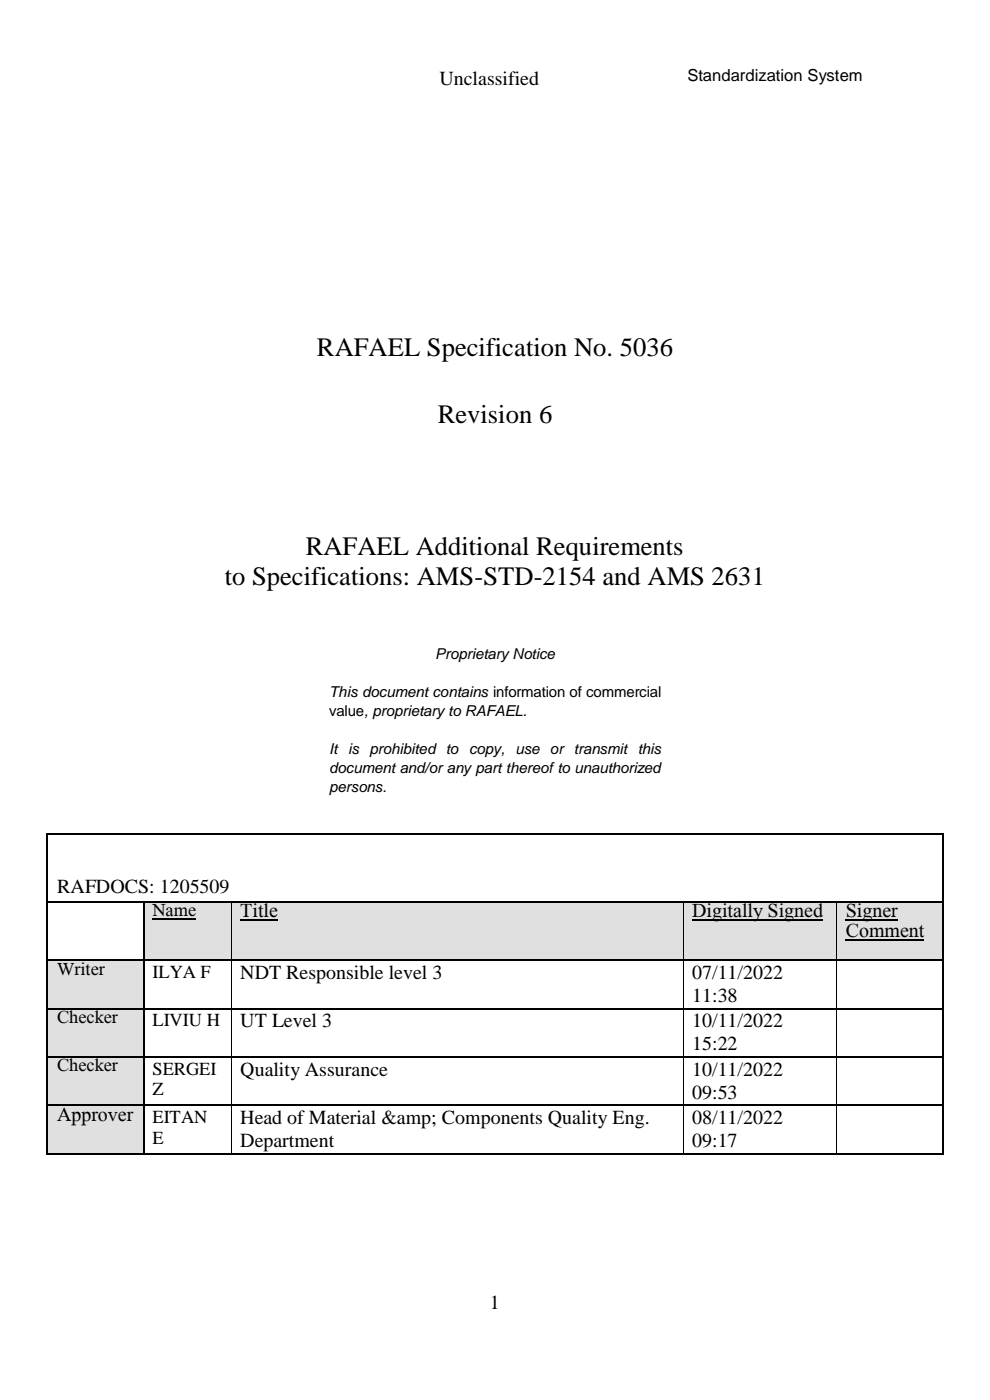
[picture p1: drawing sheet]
<svg xmlns="http://www.w3.org/2000/svg" width="210mm" height="297mm" viewBox="0 0 210 297" stroke-linecap="round" stroke-linejoin="round" font-family="sans-serif">
<defs><g id="words">
<g font-size="5.6">
<text x="67.2" y="75.5">RAFAEL Specification No. 5036</text>
<text x="92.9" y="89.8">Revision 6</text>
<text x="64.9" y="117.7">RAFAEL Additional Requirements</text>
<text x="47.7" y="124.2">to Specifications: AMS-STD-2154 and AMS 2631</text>
</g>
<g font-size="4.2">
<text x="93.2" y="17.9">Unclassified</text>
<text x="12.1" y="189.5">RAFDOCS: 1205509</text>
<text x="51" y="194.6">Title</text>
<text x="146.8" y="194.6">Digitally Signed</text>
<text x="179.4" y="194.6">Signer</text>
<text x="179.4" y="198.7">Comment</text>
<text x="51" y="207.7">NDT Responsible level 3</text>
<text x="146.8" y="207.7">07/11/2022</text>
<text x="146.8" y="212.6">11:38</text>
<text x="51" y="218">UT Level 3</text>
<text x="146.8" y="218">10/11/2022</text>
<text x="146.8" y="222.8">15:22</text>
<text x="51" y="228.3">Quality Assurance</text>
<text x="146.8" y="228.3">10/11/2022</text>
<text x="146.8" y="233.1">09:53</text>
<text x="12.1" y="237.8">Approver</text>
<text x="51" y="238.5">Head of Material &amp;amp; Components Quality Eng.</text>
<text x="146.8" y="238.5">08/11/2022</text>
<text x="51" y="243.4">Department</text>
<text x="146.8" y="243.4">09:17</text>
<text x="103.9" y="277.7">1</text>
</g>
<g font-size="3.9">
<text x="32.4" y="194.3">Name</text>
<text x="12.1" y="206.7">Writer</text>
<text x="32.4" y="207.4">ILYA F</text>
<text x="12.1" y="217">Checker</text>
<text x="32.4" y="217.7">LIVIU H</text>
<text x="12.1" y="227.3">Checker</text>
<text x="32.4" y="228">SERGEI</text>
<text x="32.4" y="232.4">Z</text>
<text x="32.4" y="238.2">EITAN</text>
<text x="32.4" y="242.6">E</text>
</g>
<text font-size="3.5" x="145.8" y="17.3">Standardization System</text>
<g font-size="3.2">
<text x="92.3" y="139.8">Proprietary Notice</text>
<text x="69.8" y="147.8">This document contains information of commercial</text>
<text x="69.8" y="151.8">value, proprietary to RAFAEL.</text>
<text x="69.8" y="159.9">It is prohibited to copy,</text>
<text x="109.4" y="159.9">use or transmit this</text>
<text x="69.8" y="163.9">document and/or any part thereof to unauthorized</text>
<text x="69.8" y="167.9">persons.</text>
</g>
</g></defs>
<g fill="#000">
<path d="M9.9 176.7h.3v.5h-.3z" fill-rule="evenodd"/>
<path d="M9.9 176.7h.3v.3h-.3z" fill-rule="evenodd"/>
<path d="M199.8 176.7h.3v.5h-.3z" fill-rule="evenodd"/>
<path d="M199.8 176.7h.3v.3h-.3z" fill-rule="evenodd"/>
</g>
<path d="M10.1 177.2v14M10.2 176.9h189.6M200 177.2v14" fill="none" stroke="#000" stroke-width=".34"/>
<g fill="#e0e0e0">
<path d="M30.5 191.5h18.6v12h-18.6z" fill-rule="evenodd"/>
<path d="M32.4 191.5h14.8v7.4h-14.8z" fill-rule="evenodd"/>
</g>
<path d="M32.4 194.9h9.2" fill="none" stroke="#000" stroke-width=".3"/>
<g fill="#e0e0e0">
<path d="M49.1 191.5h95.8v12h-95.8z" fill-rule="evenodd"/>
<path d="M51 191.5h92v7.7h-92z" fill-rule="evenodd"/>
</g>
<path d="M51 195.2h8" fill="none" stroke="#000" stroke-width=".3"/>
<g fill="#e0e0e0">
<path d="M145 191.5h32.5v12h-32.5z" fill-rule="evenodd"/>
<path d="M146.8 191.5h28.8v7.7h-28.8z" fill-rule="evenodd"/>
</g>
<path d="M146.8 195.2h27.8" fill="none" stroke="#000" stroke-width=".3"/>
<g fill="#e0e0e0">
<path d="M177.5 191.5h22.3v12h-22.3z" fill-rule="evenodd"/>
<path d="M179.4 191.5h18.7v4.1h-18.7z" fill-rule="evenodd"/>
</g>
<path d="M179.4 195.2h11.1" fill="none" stroke="#000" stroke-width=".3"/>
<path d="M179.4 195.6h18.7v7.8h-18.7z" fill-rule="evenodd" fill="#e0e0e0"/>
<path d="M179.4 199.4h16.7" fill="none" stroke="#000" stroke-width=".3"/>
<g fill="#000">
<path d="M9.9 191.2h.3v.3h-.3z" fill-rule="evenodd"/>
<path d="M30.3 191.2h.3v.3h-.3z" fill-rule="evenodd"/>
<path d="M49 191.2h.4v.3h-.4z" fill-rule="evenodd"/>
<path d="M144.9 191.2h.3v.3h-.3z" fill-rule="evenodd"/>
<path d="M177.5 191.2h.3v.3h-.3z" fill-rule="evenodd"/>
<path d="M199.8 191.2h.3v.3h-.3z" fill-rule="evenodd"/>
</g>
<path d="M10.1 191.5v12M10.2 191.3h20.1M30.4 191.5v12M30.6 191.3h18.4M49.4 191.3h95.5M145.2 191.3h32.3M177.8 191.3h22M200 191.5v12" fill="none" stroke="#000" stroke-width=".34"/>
<path d="M30.4 203.4h169.6" fill="none" stroke="#e0e0e0" stroke-width=".21"/>
<path d="M49.1 191.5v12M144.9 191.5v12M177.5 191.5v12" fill="none" stroke="#000" stroke-width=".21"/>
<g fill="#e0e0e0">
<path d="M10.2 203.9h20.1v9.9h-20.1z" fill-rule="evenodd"/>
<path d="M12.1 203.9h16.3v7.3h-16.3z" fill-rule="evenodd"/>
</g>
<g fill="#000">
<path d="M9.9 203.5h.3v.4h-.3z" fill-rule="evenodd"/>
<path d="M30.3 203.5h.3v.4h-.3z" fill-rule="evenodd"/>
<path d="M49 203.5h.4v.4h-.4z" fill-rule="evenodd"/>
<path d="M144.9 203.5h.3v.4h-.3z" fill-rule="evenodd"/>
<path d="M177.5 203.5h.3v.4h-.3z" fill-rule="evenodd"/>
<path d="M199.8 203.5h.3v.4h-.3z" fill-rule="evenodd"/>
</g>
<path d="M10.1 203.9v9.9M10.2 203.7h20.1M30.4 203.9v9.9M30.6 203.7h18.4M49.4 203.7h95.5M145.2 203.7h32.3M177.8 203.7h22M200 203.9v9.9" fill="none" stroke="#000" stroke-width=".34"/>
<path d="M10.1 213.7h20.3" fill="none" stroke="#e0e0e0" stroke-width=".21"/>
<path d="M49.1 203.9v9.9M144.9 203.9v9.9M177.5 203.9v9.9" fill="none" stroke="#000" stroke-width=".21"/>
<g fill="#e0e0e0">
<path d="M10.2 214.2h20.1v9.9h-20.1z" fill-rule="evenodd"/>
<path d="M12.1 214.2h16.3v7.3h-16.3z" fill-rule="evenodd"/>
</g>
<g fill="#000">
<path d="M9.9 213.8h.3v.4h-.3z" fill-rule="evenodd"/>
<path d="M30.3 213.8h.3v.4h-.3z" fill-rule="evenodd"/>
<path d="M49 213.8h.4v.4h-.4z" fill-rule="evenodd"/>
<path d="M144.9 213.8h.3v.4h-.3z" fill-rule="evenodd"/>
<path d="M177.5 213.8h.3v.4h-.3z" fill-rule="evenodd"/>
<path d="M199.8 213.8h.3v.4h-.3z" fill-rule="evenodd"/>
</g>
<path d="M10.1 214.2v9.9M10.2 214h20.1M30.4 214.2v9.9M30.6 214h18.4M49.4 214h95.5M145.2 214h32.3M177.8 214h22M200 214.2v9.9" fill="none" stroke="#000" stroke-width=".34"/>
<path d="M10.1 223.9h20.3" fill="none" stroke="#e0e0e0" stroke-width=".21"/>
<path d="M49.1 214.2v9.9M144.9 214.2v9.9M177.5 214.2v9.9" fill="none" stroke="#000" stroke-width=".21"/>
<g fill="#e0e0e0">
<path d="M10.2 224.4h20.1v10h-20.1z" fill-rule="evenodd"/>
<path d="M12.1 224.4h16.3v7.4h-16.3z" fill-rule="evenodd"/>
</g>
<g fill="#000">
<path d="M9.9 224.1h.3v.3h-.3z" fill-rule="evenodd"/>
<path d="M30.3 224.1h.3v.3h-.3z" fill-rule="evenodd"/>
<path d="M49 224.1h.4v.3h-.4z" fill-rule="evenodd"/>
<path d="M144.9 224.1h.3v.3h-.3z" fill-rule="evenodd"/>
<path d="M177.5 224.1h.3v.3h-.3z" fill-rule="evenodd"/>
<path d="M199.8 224.1h.3v.3h-.3z" fill-rule="evenodd"/>
</g>
<path d="M10.1 224.4v10M10.2 224.2h20.1M30.4 224.4v10M30.6 224.2h18.4M49.4 224.2h95.5M145.2 224.2h32.3M177.8 224.2h22M200 224.4v10" fill="none" stroke="#000" stroke-width=".34"/>
<path d="M10.1 234.2h20.3" fill="none" stroke="#e0e0e0" stroke-width=".21"/>
<path d="M49.1 224.4v10M144.9 224.4v10M177.5 224.4v10" fill="none" stroke="#000" stroke-width=".21"/>
<g fill="#e0e0e0">
<path d="M10.2 234.7h20.1v9.9h-20.1z" fill-rule="evenodd"/>
<path d="M12.1 234.7h16.3v7.7h-16.3z" fill-rule="evenodd"/>
</g>
<g fill="#000">
<path d="M9.9 234.4h.3v.3h-.3z" fill-rule="evenodd"/>
<path d="M30.3 234.4h.3v.3h-.3z" fill-rule="evenodd"/>
<path d="M49 234.4h.4v.3h-.4z" fill-rule="evenodd"/>
<path d="M144.9 234.4h.3v.3h-.3z" fill-rule="evenodd"/>
<path d="M177.5 234.4h.3v.3h-.3z" fill-rule="evenodd"/>
<path d="M199.8 234.4h.3v.3h-.3z" fill-rule="evenodd"/>
<path d="M9.9 244.6h.3v.4h-.3z" fill-rule="evenodd"/>
<path d="M9.9 244.6h.3v.4h-.3z" fill-rule="evenodd"/>
<path d="M30.3 244.6h.3v.4h-.3z" fill-rule="evenodd"/>
<path d="M49 244.6h.4v.4h-.4z" fill-rule="evenodd"/>
<path d="M144.9 244.6h.3v.4h-.3z" fill-rule="evenodd"/>
<path d="M177.5 244.6h.3v.4h-.3z" fill-rule="evenodd"/>
<path d="M199.8 244.6h.3v.4h-.3z" fill-rule="evenodd"/>
<path d="M199.8 244.6h.3v.4h-.3z" fill-rule="evenodd"/>
</g>
<g fill="none" stroke="#000" stroke-width=".34">
<path d="M10.1 234.7v9.9M10.2 234.5h20.1M30.4 234.7v9.9M30.6 234.5h18.4M49.4 234.5h95.5M145.2 234.5h32.3M177.8 234.5h22M200 234.7v9.9M10.2 244.8h20.1M30.6 244.8h18.4M49.4 244.8h95.5M145.2 244.8h32.3"/>
<path d="M177.8 244.8h22"/>
</g>
<path d="M10.1 244.5h20.3" fill="none" stroke="#e0e0e0" stroke-width=".21"/>
<path d="M49.1 234.7v9.9M144.9 234.7v9.9M177.5 234.7v9.9" fill="none" stroke="#000" stroke-width=".21"/>
<use href="#words"/>
</svg>
